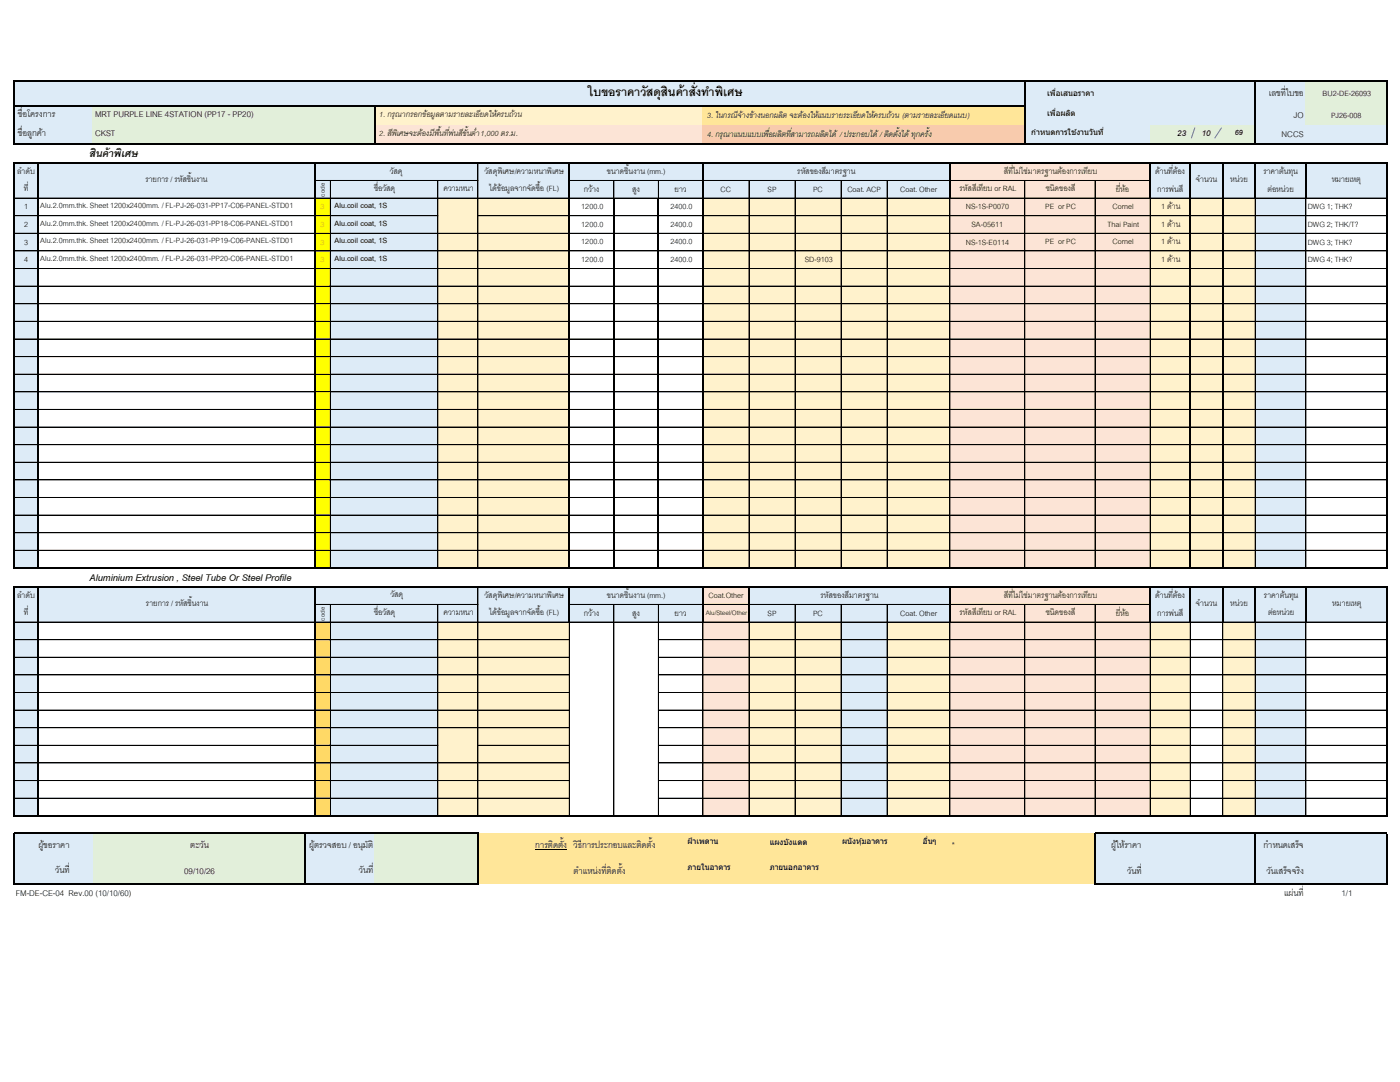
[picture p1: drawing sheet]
<svg xmlns="http://www.w3.org/2000/svg" width="279mm" height="216mm" viewBox="0 0 279 216" stroke-linecap="round" stroke-linejoin="round" font-family="sans-serif">
<defs><g id="words">
<text font-size="3.2" x="117.4" y="19.1">ใบขอราคาวสัดุสินคา้ส่ังทาพิเศษ</text>
<g font-size="2.8">
<text x="17.9" y="31.2">สินค้าพิเศษ</text>
<text x="17.9" y="115.8">Aluminium Extrusion , Steel Tube Or Steel Profile</text>
</g>
<g font-size="2.4">
<text x="3.6" y="23.4">ชื่อโครงการ</text>
<text x="19" y="23.4">MRT PURPLE LINE 4STATION (PP17 - PP20)</text>
<text x="253.2" y="19.1">เลขทใี่ บขอ</text>
<text x="258.1" y="23.5">JO</text>
<text x="3.6" y="27.1">ชื่อลกูคา้</text>
<text x="19" y="27.1">CKST</text>
<text x="234.9" y="27.1">23</text>
<text x="239.9" y="27.1">10</text>
<text x="255.8" y="27.3">NCCS</text>
<text x="7.7" y="169.1">ผขู้อราคา</text>
<text x="38" y="169.3">ตะวนั</text>
<text x="61.7" y="169.2">ผตู้รวจสอบ/อนมุ ตัิ</text>
<text x="106.8" y="169.3">การติดตงั้ วิธีการประกอบและติดตงั้</text>
<text x="190" y="169.1">*</text>
<text x="221.7" y="169.3">ผใู้หร้าคา</text>
<text x="252.2" y="169.3">กาหนดเสรจ็</text>
<text x="3.1" y="178.8">FM-DE-CE-04 Rev.00 (10/10/60)</text>
<text x="11" y="174.2">วนัที่</text>
<text x="36.8" y="174.3">09/10/26</text>
<text x="71.6" y="174.2">วนัที่</text>
<text x="114.5" y="174.3">ตาแหนง่ ทตี่ ิดตงั้</text>
<text x="225" y="174.3">วนัที่</text>
<text x="252.8" y="174.3">วนัเสรจ็จรงิ</text>
<text x="256.3" y="178.8">แผน่ ที่</text>
<text x="267.7" y="178.8">1/1</text>
</g>
<g font-size="2.2">
<text x="75.7" y="23.4">1. กรุณากรอกขอ้มูลตามรายละเอยีดใหค้รบถว้น</text>
<text x="141.1" y="23.5">3. ในกรณีจา้งขา้งนอกผลติ จะตอ้งใหแ้นบรายระเอยีดใหค้รบถว้น (ตามรายละเอยีดแนบ)</text>
<text x="263.9" y="19.1">BU2-DE-26093</text>
<text x="265.6" y="23.6">PJ26-008</text>
<text x="75.7" y="27.1">2. สพีเิศษจะตอ้งมีพนื้ทพี่ น่ สขีนั้ต่า1,000 ตร.ม.</text>
<text x="141.1" y="27.3">4. กรุณาแนบแบบเพอื่ ผลติทสี่ ามารถผลติได้/ประกอบได้/ตดิตงั้ได้ทกุครงั้</text>
<text x="246.4" y="26.9">69</text>
<text x="3.4" y="34.7">ลาดบั</text>
<text x="77.8" y="34.6">วสัดุ</text>
<text x="96.7" y="34.7">วสัดพุ ิเศษ/ความหนาพิเศษ</text>
<text x="121.1" y="34.6">ขนาดชิน้งาน (mm.)</text>
<text x="159.1" y="34.6">รหสัของสมีาตรฐาน</text>
<text x="200.3" y="34.7">สทีไี่ม่ไชม่ าตรฐานตอ้งการเทยีบ</text>
<text x="230.5" y="34.8">ดา้นทตี่ อ้ง</text>
<text x="252.1" y="34.8">ราคาตน้ทนุ</text>
<text x="4.7" y="38">ที่</text>
<text x="4.8" y="41.8">1</text>
<text x="8" y="41.5">Alu.2.0mm.thk. Sheet 1200x2400mm. / FL-PJ-26-031-PP17-C06-PANEL-STD01</text>
<text x="29" y="36.4">รายการ /รหสัชิน้งาน</text>
<text x="66.8" y="41.5">Alu.coil coat, 1S</text>
<text x="74.6" y="38.2">ชื่อวสัดุ</text>
<text x="88.5" y="38.2">ความหนา</text>
<text x="97.6" y="38.2">ไดข้อ้มลูจากจดัซือ้ (FL)</text>
<text x="116" y="41.7">1200.0</text>
<text x="116.5" y="38.3">กวา้ง</text>
<text x="126.2" y="38.3">สงู</text>
<text x="133.8" y="41.7">2400.0</text>
<text x="134.6" y="38.3">ยาว</text>
<text x="143.8" y="38.3">CC</text>
<text x="153.2" y="38.3">SP</text>
<text x="162.3" y="38.3">PC</text>
<text x="169.1" y="38.3">Coat. ACP</text>
<text x="179.6" y="38.3">Coat. Other</text>
<text x="191.5" y="38.2">รหสัสเีทยีบ or RAL</text>
<text x="192.7" y="41.8">NS-1S-P0070</text>
<text x="208.6" y="41.7">PE or PC</text>
<text x="208.7" y="38.2">ชนิดของสี</text>
<text x="222" y="41.7">Cornel</text>
<text x="222.7" y="38.3">ยหี่ อ้</text>
<text x="231" y="38.3">การพน่ สี</text>
<text x="231.8" y="41.7">1 ดา้น</text>
<text x="238.7" y="36.4">จานวน</text>
<text x="245.5" y="36.4">หนว่ ย</text>
<text x="252.9" y="38.3">ตอ่ หนว่ ย</text>
<text x="261" y="41.8">DWG1;THK?</text>
<text x="265.8" y="36.4">หมายเหตุ</text>
<text x="4.8" y="45.3">2</text>
<text x="8" y="45">Alu.2.0mm.thk. Sheet 1200x2400mm. / FL-PJ-26-031-PP18-C06-PANEL-STD01</text>
<text x="66.8" y="45">Alu.coil coat, 1S</text>
<text x="116" y="45.2">1200.0</text>
<text x="133.8" y="45.2">2400.0</text>
<text x="193.9" y="45.3">SA-05611</text>
<text x="221" y="45.2">Thai Paint</text>
<text x="231.8" y="45.2">1 ดา้น</text>
<text x="261" y="45.3">DWG2;THK/T?</text>
<text x="4.8" y="48.8">3</text>
<text x="4.8" y="52.3">4</text>
<text x="8" y="48.6">Alu.2.0mm.thk. Sheet 1200x2400mm. / FL-PJ-26-031-PP19-C06-PANEL-STD01</text>
<text x="8" y="52.1">Alu.2.0mm.thk. Sheet 1200x2400mm. / FL-PJ-26-031-PP20-C06-PANEL-STD01</text>
<text x="66.8" y="48.6">Alu.coil coat, 1S</text>
<text x="66.8" y="52.1">Alu.coil coat, 1S</text>
<text x="116" y="48.7">1200.0</text>
<text x="116" y="52.2">1200.0</text>
<text x="133.8" y="48.7">2400.0</text>
<text x="133.8" y="52.2">2400.0</text>
<text x="160.6" y="52.2">SD-9103</text>
<text x="192.7" y="48.8">NS-1S-E0114</text>
<text x="208.6" y="48.7">PE or PC</text>
<text x="222" y="48.7">Cornel</text>
<text x="231.8" y="48.7">1 ดา้น</text>
<text x="231.8" y="52.2">1 ดา้น</text>
<text x="261" y="48.8">DWG3;THK?</text>
<text x="261" y="52.3">DWG4;THK?</text>
<text x="3.4" y="119.3">ลาดบั</text>
<text x="77.9" y="119.1">วสัดุ</text>
<text x="96.7" y="119.3">วสัดพุ ิเศษ/ความหนาพิเศษ</text>
<text x="121.1" y="119.2">ขนาดชิน้งาน (mm.)</text>
<text x="141.4" y="119.4">Coat.Other</text>
<text x="163.7" y="119.2">รหสัของสมีาตรฐาน</text>
<text x="200.3" y="119.3">สทีไี่ม่ไชม่ าตรฐานตอ้งการเทยีบ</text>
<text x="230.5" y="119.4">ดา้นทตี่ อ้ง</text>
<text x="252.3" y="119.3">ราคาตน้ทนุ</text>
<text x="4.7" y="122.6">ที่</text>
<text x="29.1" y="120.9">รายการ /รหสัชิน้งาน</text>
<text x="74.6" y="122.6">ชื่อวสัดุ</text>
<text x="88.5" y="122.8">ความหนา</text>
<text x="97.6" y="122.8">ไดข้อ้มลูจากจดัซือ้ (FL)</text>
<text x="116.5" y="122.9">กวา้ง</text>
<text x="126.2" y="122.9">สงู</text>
<text x="134.6" y="122.9">ยาว</text>
<text x="153.2" y="122.9">SP</text>
<text x="162.3" y="122.9">PC</text>
<text x="179.6" y="122.9">Coat. Other</text>
<text x="191.5" y="122.8">รหสัสเีทยีบ or RAL</text>
<text x="208.7" y="122.8">ชนิดของสี</text>
<text x="222.7" y="122.9">ยหี่ อ้</text>
<text x="231" y="122.9">การพน่ สี</text>
<text x="238.7" y="121">จานวน</text>
<text x="245.5" y="121">หนว่ ย</text>
<text x="253.1" y="122.8">ตอ่ หนว่ ย</text>
<text x="265.9" y="120.9">หมายเหตุ</text>
</g>
<g font-size="2.2" fill="#f00">
<text x="64" y="41.8">3</text>
<text x="64" y="45.3">3</text>
<text x="64" y="48.8">3</text>
<text x="64" y="52.3">3</text>
</g>
<text font-size="1.9" x="140.9" y="122.7">Alu/Steel/Other</text>
<g font-size="1.8">
<text x="64.8" y="39.3" transform="rotate(-90 64.8 39.3)">code</text>
<text x="64.8" y="123.8" transform="rotate(-90 64.8 123.8)">code</text>
</g>
<g font-size="1.6">
<text x="209" y="19.1">เพื</text>
<text x="209" y="23.1">เพื</text>
<text x="210.7" y="19.1">่อเสนอราคา</text>
<text x="210.7" y="23.1">่อผลิ</text>
<text x="213.7" y="23.1">ต</text>
<text x="205.8" y="27">กาหนดการใชง้านวนที</text>
<text x="218.2" y="27">ั</text>
<text x="220.4" y="27">่</text>
<text x="137.2" y="168.5">ฝ้าเพดาน</text>
<text x="137.2" y="173.5">ภายในอาคาร</text>
<text x="153.6" y="168.6">แผงบังแดด</text>
<text x="153.6" y="173.5">ภายนอกอาคาร</text>
<text x="168.1" y="168.5">ผนังหุ้</text>
<text x="172" y="168.5">มอาคาร</text>
<text x="184.2" y="168.5">อื</text>
<text x="185.2" y="168.5">่นๆ</text>
</g>
</g></defs>
<path d="M2.8 16.2h257.8v5h-257.8z" fill-rule="evenodd" fill="#ddebf7"/>
<path d="M260.6 16.2h16.2v5h-16.2z" fill-rule="evenodd" fill="#e2efda"/>
<path d="M2.8 21.2h15.8v3.8h-15.8z" fill-rule="evenodd" fill="#ddebf7"/>
<path d="M18.5 21.2h56.4v3.8h-56.4z" fill-rule="evenodd" fill="#e2efda"/>
<path d="M74.8 21.2h65.5v3.8h-65.5z" fill-rule="evenodd" fill="#fff2cc"/>
<path d="M140.3 21.2h64.2v3.8h-64.2z" fill-rule="evenodd" fill="#ffe699"/>
<path d="M204.5 21.2h56.1v3.8h-56.1z" fill-rule="evenodd" fill="#ddebf7"/>
<path d="M260.6 21.2h16.2v3.8h-16.2z" fill-rule="evenodd" fill="#e2efda"/>
<path d="M2.8 24.9h15.8v3.9h-15.8z" fill-rule="evenodd" fill="#ddebf7"/>
<path d="M18.5 24.9h56.4v3.9h-56.4z" fill-rule="evenodd" fill="#e2efda"/>
<path d="M74.8 24.9h65.5v3.9h-65.5z" fill-rule="evenodd" fill="#fce4d6"/>
<path d="M140.3 24.9h64.2v3.9h-64.2z" fill-rule="evenodd" fill="#f8cbad"/>
<path d="M204.5 24.9h25.1v3.9h-25.1z" fill-rule="evenodd" fill="#ddebf7"/>
<path d="M229.5 24.9h21v3.9h-21z" fill-rule="evenodd" fill="#e2efda"/>
<g fill="#ddebf7">
<path d="M250.5 24.9h26.3v3.9h-26.3z" fill-rule="evenodd"/>
<path d="M2.8 32.5h186.8v7h-186.8z" fill-rule="evenodd"/>
</g>
<path d="M189.6 32.5h40v7h-40z" fill-rule="evenodd" fill="#fce4d6"/>
<g fill="#ddebf7">
<path d="M229.5 32.5h47.3v7h-47.3z" fill-rule="evenodd"/>
<path d="M2.8 39.5h4.9v73.9h-4.9z" fill-rule="evenodd"/>
</g>
<path d="M62.7 39.5h3.3v73.9h-3.3z" fill-rule="evenodd" fill="#ff0"/>
<path d="M65.9 39.5h21.5v73.9h-21.5z" fill-rule="evenodd" fill="#ddebf7"/>
<path d="M87.4 39.5h26.2v73.9h-26.2z" fill-rule="evenodd" fill="#fff2cc"/>
<g fill="#fff">
<path d="M113.6 39.5h8.9v73.9h-8.9z" fill-rule="evenodd"/>
<path d="M131.4 39.5h8.9v73.9h-8.9z" fill-rule="evenodd"/>
</g>
<path d="M140.3 39.5h49.3v73.9h-49.3z" fill-rule="evenodd" fill="#fff2cc"/>
<path d="M189.6 39.5h40v73.9h-40z" fill-rule="evenodd" fill="#fce4d6"/>
<path d="M229.5 39.5h21v73.9h-21z" fill-rule="evenodd" fill="#fff2cc"/>
<g fill="#ddebf7">
<path d="M250.5 39.5h10.1v73.9h-10.1z" fill-rule="evenodd"/>
<path d="M2.8 117.1h137.5v7h-137.5z" fill-rule="evenodd"/>
</g>
<path d="M140.3 117.1h9.2v7h-9.2z" fill-rule="evenodd" fill="#fce4d6"/>
<path d="M149.5 117.1h40.1v7h-40.1z" fill-rule="evenodd" fill="#ddebf7"/>
<path d="M189.6 117.1h40v7h-40z" fill-rule="evenodd" fill="#fce4d6"/>
<g fill="#ddebf7">
<path d="M229.5 117.1h47.3v7h-47.3z" fill-rule="evenodd"/>
<path d="M2.8 124.1h4.9v38.7h-4.9z" fill-rule="evenodd"/>
</g>
<path d="M62.7 124.1h3.3v38.7h-3.3z" fill-rule="evenodd" fill="#ffd966"/>
<path d="M65.9 124.1h21.5v38.7h-21.5z" fill-rule="evenodd" fill="#ddebf7"/>
<path d="M87.4 124.1h26.2v38.7h-26.2z" fill-rule="evenodd" fill="#fff2cc"/>
<path d="M140.3 124.1h9.2v38.7h-9.2z" fill-rule="evenodd" fill="#fce4d6"/>
<path d="M149.5 124.1h18.4v38.7h-18.4z" fill-rule="evenodd" fill="#fff2cc"/>
<path d="M167.8 124.1h9.3v38.7h-9.3z" fill-rule="evenodd" fill="#ddebf7"/>
<path d="M177 124.1h12.6v38.7h-12.6z" fill-rule="evenodd" fill="#fff2cc"/>
<path d="M189.6 124.1h40v38.7h-40z" fill-rule="evenodd" fill="#fce4d6"/>
<g fill="#fff2cc">
<path d="M229.5 124.1h8.1v38.7h-8.1z" fill-rule="evenodd"/>
<path d="M244 124.1h6.5v38.7h-6.5z" fill-rule="evenodd"/>
</g>
<g fill="#ddebf7">
<path d="M250.5 124.1h10.1v38.7h-10.1z" fill-rule="evenodd"/>
<path d="M2.8 166.3h15.8v10.1h-15.8z" fill-rule="evenodd"/>
</g>
<path d="M18.5 166.3h42.3v10.1h-42.3z" fill-rule="evenodd" fill="#e2efda"/>
<path d="M60.8 166.3h14.1v10.1h-14.1z" fill-rule="evenodd" fill="#ddebf7"/>
<path d="M74.8 166.3h20.6v10.1h-20.6z" fill-rule="evenodd" fill="#e2efda"/>
<path d="M95.4 166.3h123.2v10.1h-123.2z" fill-rule="evenodd" fill="#ffe699"/>
<path d="M218.5 166.3h58.3v10.1h-58.3z" fill-rule="evenodd" fill="#ddebf7"/>
<g fill="none" stroke="#000" stroke-width=".2">
<path d="M2.8 39.5h4.8M7.8 39.5h54.9M62.9 36h32.5M62.9 39.5h50.6M65.9 36v77.2M87.4 36v77.2M95.4 32.6v80.6M113.7 36h26.5M113.7 39.5h8.7M122.5 36v3.5M122.6 39.5h8.7M131.4 36v3.5"/>
<path d="M131.5 39.5h8.7M140.4 36h49.1M140.4 39.5h49.1M149.5 36v77.2M158.7 36v77.2M167.9 36v77.2M177 36v77.2M189.6 39.5v73.7M189.7 36h39.7M189.7 39.5h39.7M204.5 36v77.2M218.5 36v77.2"/>
<path d="M229.5 39.5v73.7M229.7 39.5h7.7M237.7 39.5h6.2M244.1 39.5h6.3M250.5 39.5v73.7M250.6 39.5h9.9M260.6 39.5v73.7M260.7 39.5h15.9M2.8 43h4.8M2.8 46.6h4.8M2.8 50.1h4.8M2.8 53.6h4.8"/>
<path d="M2.8 57.1h4.8M7.8 43h54.9M7.8 46.6h54.9M7.8 50.1h54.9M7.8 53.6h54.9M7.8 57.1h54.9M62.9 43h24.5M62.9 46.6h50.6M62.9 50.1h50.6M62.9 53.6h50.6M62.9 57.1h50.6M95.4 43h18.1"/>
<path d="M113.7 43h8.7M113.7 46.6h8.7M113.7 50.1h8.7M113.7 53.6h8.7M113.7 57.1h8.7M122.6 43h8.7M122.6 46.6h8.7M122.6 50.1h8.7M122.6 53.6h8.7M122.6 57.1h8.7M131.5 43h8.7M131.5 46.6h8.7"/>
<path d="M131.5 50.1h8.7M131.5 53.6h8.7M131.5 57.1h8.7M140.4 43h97M140.4 46.6h97M140.4 50.1h97M140.4 53.6h97M140.4 57.1h97M237.7 43h6.2M237.7 46.6h6.2M237.7 50.1h6.2M237.7 53.6h6.2"/>
<path d="M237.7 57.1h6.2M244.1 43h32.5M244.1 46.6h32.5M244.1 50.1h32.5M244.1 53.6h32.5M244.1 57.1h32.5M2.8 60.6h4.8M2.8 64.1h4.8M2.8 67.6h4.8M2.8 71.2h4.8M2.8 74.7h4.8M2.8 78.2h4.8"/>
<path d="M7.8 60.6h54.9M7.8 64.1h54.9M7.8 67.6h54.9M7.8 71.2h54.9M7.8 74.7h54.9M7.8 78.2h54.9M62.9 60.6h50.6M62.9 64.1h50.6M62.9 67.6h50.6M62.9 71.2h50.6M62.9 74.7h50.6M62.9 78.2h50.6"/>
<path d="M113.7 60.6h8.7M113.7 64.1h8.7M113.7 67.6h8.7M113.7 71.2h8.7M113.7 74.7h8.7M113.7 78.2h8.7M122.6 60.6h8.7M122.6 64.1h8.7M122.6 67.6h8.7M122.6 71.2h8.7M122.6 74.7h8.7M122.6 78.2h8.7"/>
<path d="M131.5 60.6h8.7M131.5 64.1h8.7M131.5 67.6h8.7M131.5 71.2h8.7M131.5 74.7h8.7M131.5 78.2h8.7M140.4 60.6h97M140.4 64.1h97M140.4 67.6h97M140.4 71.2h97M140.4 74.7h97M140.4 78.2h97"/>
<path d="M237.7 60.6h6.2M237.7 64.1h6.2M237.7 67.6h6.2M237.7 71.2h6.2M237.7 74.7h6.2M237.7 78.2h6.2M244.1 60.6h32.5M244.1 64.1h32.5M244.1 67.6h32.5M244.1 71.2h32.5M244.1 74.7h32.5M244.1 78.2h32.5"/>
<path d="M2.8 81.7h4.8M2.8 85.2h4.8M2.8 88.7h4.8M2.8 92.2h4.8M2.8 95.8h4.8M2.8 99.3h4.8M7.8 81.7h54.9M7.8 85.2h54.9M7.8 88.7h54.9M7.8 92.2h54.9M7.8 95.8h54.9M7.8 99.3h54.9"/>
<path d="M62.9 81.7h50.6M62.9 85.2h50.6M62.9 88.7h50.6M62.9 92.2h50.6M62.9 95.8h50.6M62.9 99.3h50.6M113.7 81.7h8.7M113.7 85.2h8.7M113.7 88.7h8.7M113.7 92.2h8.7M113.7 95.8h8.7M113.7 99.3h8.7"/>
<path d="M122.6 81.7h8.7M122.6 85.2h8.7M122.6 88.7h8.7M122.6 92.2h8.7M122.6 95.8h8.7M122.6 99.3h8.7M131.5 81.7h8.7M131.5 85.2h8.7M131.5 88.7h8.7M131.5 92.2h8.7M131.5 95.8h8.7M131.5 99.3h8.7"/>
<path d="M140.4 81.7h97M140.4 85.2h97M140.4 88.7h97M140.4 92.2h97M140.4 95.8h97M140.4 99.3h97M237.7 81.7h6.2M237.7 85.2h6.2M237.7 88.7h6.2M237.7 92.2h6.2M237.7 95.8h6.2M237.7 99.3h6.2"/>
<path d="M244.1 81.7h32.5M244.1 85.2h32.5M244.1 88.7h32.5M244.1 92.2h32.5M244.1 95.8h32.5M244.1 99.3h32.5M2.8 102.8h4.8M2.8 106.3h4.8M2.8 109.8h4.8M7.8 102.8h54.9M7.8 106.3h54.9M7.8 109.8h54.9"/>
<path d="M62.9 102.8h50.6M62.9 106.3h50.6M62.9 109.8h50.6M95.4 117.2v45.5M113.7 102.8h8.7M113.7 106.3h8.7M113.7 109.8h8.7M122.6 102.8h8.7M122.6 106.3h8.7M122.6 109.8h8.7M131.5 102.8h8.7M131.5 106.3h8.7"/>
<path d="M131.5 109.8h8.7M140.4 102.8h97M140.4 106.3h97M140.4 109.8h97M237.7 102.8h6.2M237.7 106.3h6.2M237.7 109.8h6.2M244.1 102.8h32.5M244.1 106.3h32.5M244.1 109.8h32.5M2.8 124.1h4.8M2.8 127.6h4.8"/>
<path d="M2.8 131.2h4.8M2.8 134.7h4.8M2.8 138.2h4.8M7.8 124.1h54.9M7.8 127.6h54.9M7.8 131.2h54.9M7.8 134.7h54.9M7.8 138.2h54.9M62.9 120.6h32.5M62.9 124.1h50.6M62.9 127.6h50.7M62.9 131.2h50.7"/>
<path d="M62.9 134.7h50.7M62.9 138.2h50.7M65.9 120.6v42.1M87.4 120.6v42.1M113.6 124.1v38.6M113.7 120.6h26.5M113.7 124.1h26.5M122.5 120.6v42.1M131.4 120.6v42.1M131.4 127.6h145.2M131.4 131.2h145.2M131.4 134.7h145.2"/>
<path d="M131.4 138.2h145.2M140.3 124.1v38.6M140.4 120.6h9M140.4 124.1h9M149.5 124.1v38.6M149.6 120.6h39.9M149.6 124.1h39.9M158.7 120.6v42.1M167.9 120.6v42.1M177 120.6v42.1M189.6 124.1v38.6M189.7 120.6h39.7"/>
<path d="M189.7 124.1h39.7M204.5 120.6v42.1M218.5 120.6v42.1M229.5 124.1v38.6M229.7 124.1h7.7M237.5 124.1v38.6M237.7 124.1h6.2M244 124.1v38.6M244.1 124.1h6.3M250.5 124.1v38.6M250.6 124.1h9.9M260.6 124.1v38.6"/>
<path d="M260.7 124.1h15.9M2.8 141.7h4.8M2.8 145.2h4.8M2.8 148.7h4.8M2.8 152.2h4.8M2.8 155.7h4.8M2.8 159.3h4.8M7.8 141.7h54.9M7.8 145.2h54.9M7.8 148.7h54.9M7.8 152.2h54.9M7.8 155.7h54.9"/>
<path d="M7.8 159.3h54.9M62.9 141.7h50.7M62.9 145.2h50.7M62.9 148.7h24.5M62.9 152.2h50.7M62.9 155.7h50.7M62.9 159.3h50.7M95.4 148.7h18.2M131.4 141.7h145.2M131.4 145.2h145.2M131.4 148.7h145.2M131.4 152.2h145.2"/>
<path d="M131.4 155.7h145.2M131.4 159.3h145.2M106.8 169.4h6.4"/>
</g>
<g fill="none" stroke="#000" stroke-width=".21">
<path d="M2.7 16v12.8M2.8 16.2h274.1M204.5 16.3v12.5M250.5 16.3v12.5M276.8 16.3v12.5M2.7 32.4v81M2.8 21.2h201.8M2.8 28.7h274.1M2.8 32.5h274.1M7.7 32.6v80.8M62.8 32.6v80.8M74.8 21.3v7.5"/>
<path d="M113.6 32.6v80.8M122.5 39.5v73.9M131.4 39.5v73.9M140.3 32.6v80.8M189.6 32.6v6.9M229.5 32.6v6.9M237.5 32.6v80.8M244 32.6v80.8M250.5 32.6v6.9M260.6 32.6v6.9M276.8 32.6v80.8M2.7 117v45.9"/>
<path d="M2.8 113.3h274.1M2.8 117.1h274.1M7.7 117.2v45.7M62.8 117.2v45.7M113.6 117.2v6.9M140.3 117.2v6.9M149.5 117.2v6.9M189.6 117.2v6.9M229.5 117.2v6.9M237.5 117.2v6.9M244 117.2v6.9M250.5 117.2v6.9"/>
<path d="M260.6 117.2v6.9M276.8 117.2v45.7M2.7 166.2v10.3M2.8 166.3h92.7M2.8 176.4h92.7M2.8 162.8h274.1M60.8 166.4v10.1M95.4 166.4v10.1M218.5 166.2v10.3M218.6 166.3h58.3M218.6 176.4h58.3M250.5 166.4v10.1"/>
<path d="M276.8 166.4v10.1"/>
</g>
<path d="M238.5 25.5l-.7 2.1M243.8 25.5l-1.4 2.1" fill="none" stroke="#4472c4" stroke-width=".2"/>
<use href="#words"/>
</svg>
